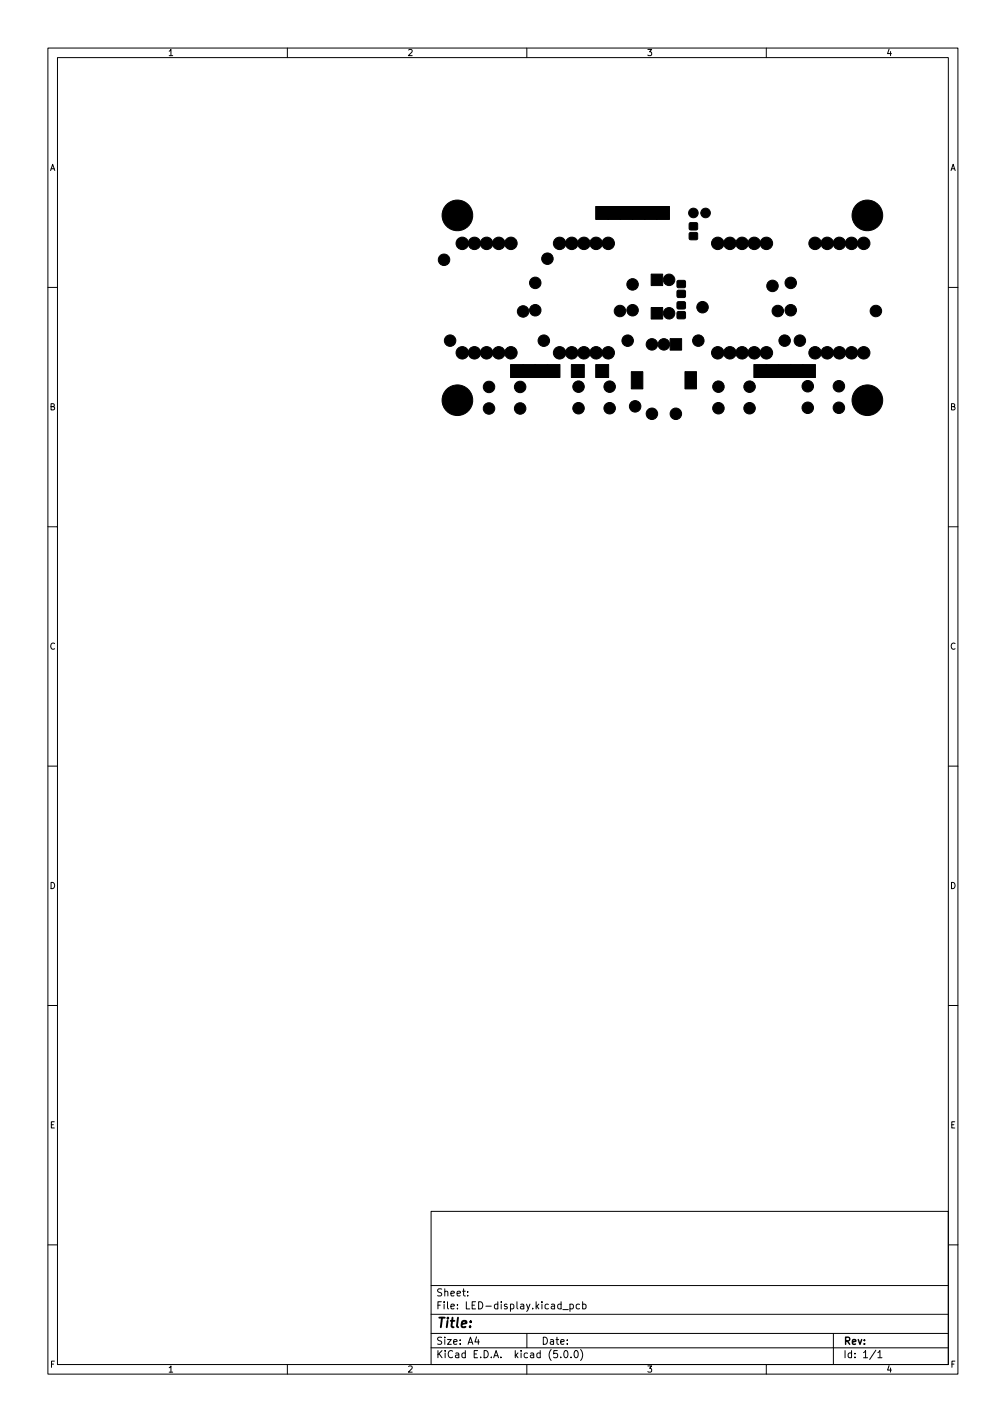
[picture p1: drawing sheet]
<svg xmlns="http://www.w3.org/2000/svg" width="210mm" height="297mm" viewBox="0 0 210 297" stroke-linecap="round" stroke-linejoin="round" font-family="sans-serif">
<defs><g id="words">
<text font-size="2.8" x="91" y="277.3">Title:</text>
<g font-size="2.1">
<text x="91" y="273.5">File: LED-display.kicad_pcb</text>
<text x="91" y="270.8">Sheet:</text>
<text x="91" y="280.9">Size: A4</text>
<text x="113" y="280.9">Date:</text>
<text x="176" y="280.9">Rev:</text>
<text x="91" y="283.7">KiCad E.D.A. kicad (5.0.0)</text>
<text x="176" y="283.7">Id: 1/1</text>
</g>
<g font-size="1.8">
<text x="35" y="11.7">1</text>
<text x="85" y="11.7">2</text>
<text x="135" y="11.7">3</text>
<text x="185" y="11.7">4</text>
<text x="10.3" y="35.7">A</text>
<text x="198.4" y="35.7">A</text>
<text x="10.3" y="85.7">B</text>
<text x="198.4" y="85.7">B</text>
<text x="10.3" y="135.7">C</text>
<text x="198.4" y="135.7">C</text>
<text x="10.3" y="185.7">D</text>
<text x="198.4" y="185.7">D</text>
<text x="10.4" y="235.7">E</text>
<text x="198.4" y="235.7">E</text>
<text x="10.4" y="285.7">F</text>
<text x="35" y="286.7">1</text>
<text x="85" y="286.7">2</text>
<text x="135" y="286.7">3</text>
<text x="185" y="286.7">4</text>
<text x="198.5" y="285.7">F</text>
</g>
</g></defs>
<g fill="none" stroke="#000" stroke-width=".21">
<path d="M10 10h190v277h-190zM12 12h186v273h-186zM60 10v2M110 10v2M160 10v2M10 60h2M198 60h2M10 110h2M198 110h2M10 160h2M198 160h2M10 210h2"/>
<path d="M198 210h2M90 253h108v32h-108zM10 260h2M90 278.5h108M90 274.5h108M90 268.5h108M97.7 270.6v.1M97.7 269.8v.1M99.5 279.2l-.3 1.1h.9M99.9 279.8v1M110 278.5v3M117.5 273.6h1.2"/>
<path d="M119 272.5l.4-.1 .3 .3-.1 .6h-.6M119 272.4v1.5M121 272.5l-.4-.1-.3 .3 .1 .6h.6M121.7 272.5l.4-.1 .3 .3-.2 .6h-.5M121.7 271.9v1.5M174 278.5v6.5M198 260h2M60 285v2M90 281.5h108M110 285v2M117.1 283.5v.1M117.9 282.2l.2-.1a.8 .8 0 0 1 .5 .8 .8 .8 0 0 1-.5 .7 1 1 0 0 1-.2-1.4z"/>
<path d="M119.2 283.5v.1M120 282.3l.2-.2a.8 .8 0 0 1 .5 .8 .8 .8 0 0 1-.5 .7l-.2-.1-.1-.5zM121.2 281.9a1.72 1.72 0 0 1 0 2.3M160 285v2M182.9 282l-1.3 2M183.3 282.5l.4-.4v1.5M183.3 283.6h.9"/>
</g>
<g fill="#000" stroke="#000" stroke-width=".21">
<path d="M124.4 43.1h2.7v2.7h-2.7zM126.9 43.1h2.7v2.7h-2.7zM129.5 43.1h2.7v2.7h-2.7zM132 43.1h2.7v2.7h-2.7zM134.5 43.1h2.7v2.7h-2.7zM136 57.3h2.4v2.4h-2.4zM137.1 43.1h2.7v2.7h-2.7zM141.4 58.7l1.6-.1 .1 .3v1.1l-.3 .1-1.3-.1-.2-.2zM144 46.6h1.6l.1 .2-.1 1.1-.3 .1h-1.3l-.1-.3zM144 48.6h1.6l.1 .3-.1 1.1-.3 .1-1.3-.1-.1-.2zM106.6 76.2h2.7v2.7h-2.7zM109.1 76.2h2.7v2.7h-2.7z"/>
<path d="M111.7 76.2h2.7v2.7h-2.7zM114.2 76.2h2.7v2.7h-2.7zM119.3 76.2h2.7v2.7h-2.7zM124.4 76.2h2.7v2.7h-2.7zM131.8 77.6h2.4v3.6h-2.4zM136 64.2h2.4v2.4h-2.4zM139.9 70.7h2.4v2.4h-2.4zM141.4 60.7h1.6l.1 .2v1.1l-.3 .2-1.3-.1-.2-.3zM141.4 65.2l1.6-.1 .1 .3v1.1l-.3 .1-1.3-.1-.2-.2zM141.4 63.1h1.6l.1 .2v1.1l-.3 .2-1.3-.1-.2-.3zM143 77.6h2.4v3.6h-2.4zM157.4 76.2h2.7v2.7h-2.7z"/>
<path d="M159.9 76.2h2.7v2.7h-2.7zM162.5 76.2h2.7v2.7h-2.7zM165 76.2h2.7v2.7h-2.7zM167.6 76.2h2.7v2.7h-2.7z"/>
<circle cx="92.7" cy="54.3" r="1.2"/>
<circle cx="95.5" cy="45" r="3.2"/>
<circle cx="96.5" cy="50.8" r="1.3"/>
<circle cx="99.1" cy="50.8" r="1.3"/>
<circle cx="101.6" cy="50.8" r="1.3"/>
<circle cx="104.1" cy="50.8" r="1.3"/>
<circle cx="106.7" cy="50.8" r="1.3"/>
<circle cx="111.8" cy="59.1" r="1.2"/>
<circle cx="114.3" cy="54" r="1.2"/>
<circle cx="116.8" cy="50.8" r="1.3"/>
<circle cx="119.4" cy="50.8" r="1.3"/>
<circle cx="121.9" cy="50.8" r="1.3"/>
<circle cx="124.5" cy="50.8" r="1.3"/>
<circle cx="127" cy="50.8" r="1.3"/>
<circle cx="132.1" cy="59.4" r="1.2"/>
<circle cx="139.7" cy="58.5" r="1.2"/>
<circle cx="144.8" cy="44.5" r="1"/>
<circle cx="147.3" cy="44.5" r="1"/>
<circle cx="149.9" cy="50.8" r="1.3"/>
<circle cx="152.4" cy="50.8" r="1.3"/>
<circle cx="154.9" cy="50.8" r="1.3"/>
<circle cx="157.5" cy="50.8" r="1.3"/>
<circle cx="160" cy="50.8" r="1.3"/>
<circle cx="161.3" cy="59.7" r="1.2"/>
<circle cx="165.1" cy="59.1" r="1.2"/>
<circle cx="170.2" cy="50.8" r="1.3"/>
<circle cx="172.7" cy="50.8" r="1.3"/>
<circle cx="175.3" cy="50.8" r="1.3"/>
<circle cx="177.8" cy="50.8" r="1.3"/>
<circle cx="180.3" cy="50.8" r="1.3"/>
<circle cx="181.1" cy="45" r="3.2"/>
<circle cx="94" cy="71.2" r="1.2"/>
<circle cx="96.5" cy="73.7" r="1.3"/>
<circle cx="99.1" cy="73.7" r="1.3"/>
<circle cx="101.6" cy="73.7" r="1.3"/>
<circle cx="104.1" cy="73.7" r="1.3"/>
<circle cx="106.7" cy="73.7" r="1.3"/>
<circle cx="109.2" cy="65.1" r="1.2"/>
<circle cx="111.8" cy="64.8" r="1.2"/>
<circle cx="113.5" cy="71.2" r="1.2"/>
<circle cx="116.8" cy="73.7" r="1.3"/>
<circle cx="119.4" cy="73.7" r="1.3"/>
<circle cx="121.9" cy="73.7" r="1.3"/>
<circle cx="124.5" cy="73.7" r="1.3"/>
<circle cx="127" cy="73.7" r="1.3"/>
<circle cx="129.4" cy="65" r="1.2"/>
<circle cx="131.1" cy="71.2" r="1.2"/>
<circle cx="132.1" cy="64.8" r="1.2"/>
<circle cx="136.1" cy="71.9" r="1.2"/>
<circle cx="138.6" cy="71.9" r="1.2"/>
<circle cx="139.7" cy="65.4" r="1.2"/>
<circle cx="145.8" cy="71.2" r="1.2"/>
<circle cx="146.7" cy="64.2" r="1.2"/>
<circle cx="149.9" cy="73.7" r="1.3"/>
<circle cx="152.4" cy="73.7" r="1.3"/>
<circle cx="154.9" cy="73.7" r="1.3"/>
<circle cx="157.5" cy="73.7" r="1.3"/>
<circle cx="160" cy="73.7" r="1.3"/>
<circle cx="162.4" cy="65" r="1.2"/>
<circle cx="163.8" cy="71.2" r="1.2"/>
<circle cx="165.1" cy="64.8" r="1.2"/>
<circle cx="167" cy="71.2" r="1.2"/>
<circle cx="170.2" cy="73.7" r="1.3"/>
<circle cx="172.7" cy="73.7" r="1.3"/>
<circle cx="175.3" cy="73.7" r="1.3"/>
<circle cx="177.8" cy="73.7" r="1.3"/>
<circle cx="180.3" cy="73.7" r="1.3"/>
<circle cx="182.9" cy="65" r="1.2"/>
<circle cx="95.5" cy="83.6" r="3.2"/>
<circle cx="102.1" cy="85.3" r="1.2"/>
<circle cx="102.1" cy="80.8" r="1.2"/>
<circle cx="108.6" cy="85.3" r="1.2"/>
<circle cx="108.6" cy="80.8" r="1.2"/>
<circle cx="120.8" cy="80.8" r="1.2"/>
<circle cx="120.8" cy="85.3" r="1.2"/>
<circle cx="127.3" cy="80.8" r="1.2"/>
<circle cx="127.3" cy="85.3" r="1.2"/>
<circle cx="132.6" cy="84.9" r="1.2"/>
<circle cx="136.1" cy="86.4" r="1.2"/>
<circle cx="141.1" cy="86.4" r="1.2"/>
<circle cx="150" cy="80.8" r="1.2"/>
<circle cx="150" cy="85.3" r="1.2"/>
<circle cx="156.5" cy="80.8" r="1.2"/>
<circle cx="156.5" cy="85.3" r="1.2"/>
<circle cx="168.7" cy="80.7" r="1.2"/>
<circle cx="168.7" cy="85.2" r="1.2"/>
<circle cx="175.2" cy="80.7" r="1.2"/>
<circle cx="175.2" cy="85.2" r="1.2"/>
<circle cx="181.1" cy="83.6" r="3.2"/>
</g>
<use href="#words"/>
</svg>
